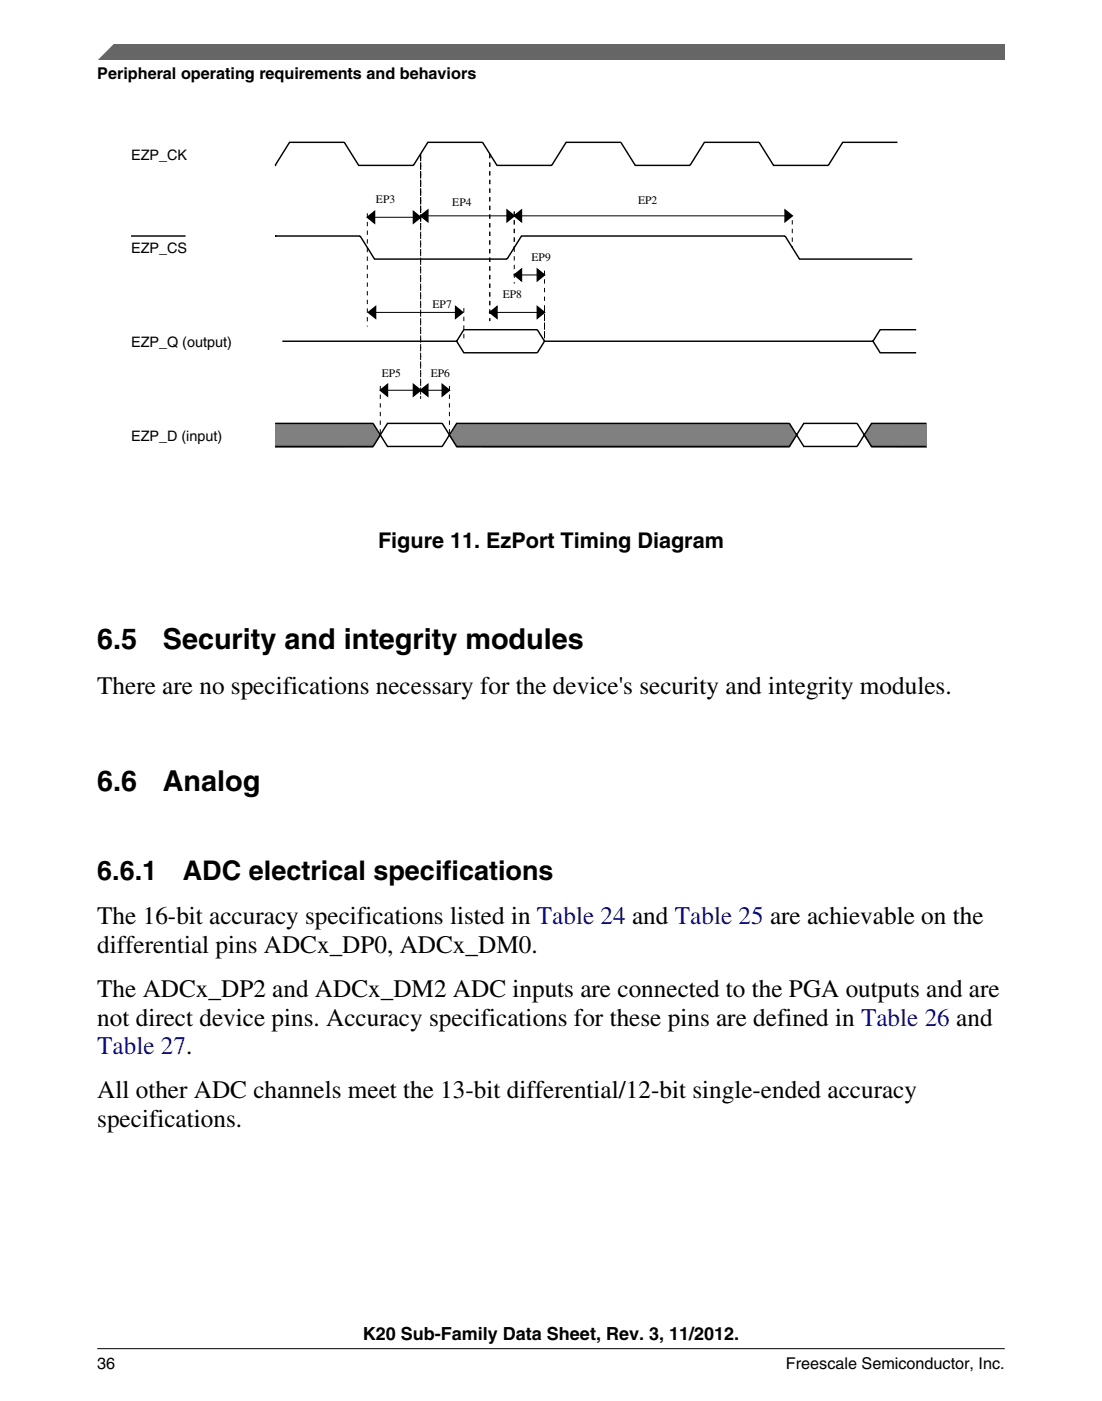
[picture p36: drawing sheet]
<svg xmlns="http://www.w3.org/2000/svg" width="216mm" height="274mm" viewBox="0 0 216 274" stroke-linecap="round" stroke-linejoin="round" font-family="sans-serif">
<defs><g id="words">
<g font-size="5.6">
<text x="19" y="127.1">6.5</text>
<text x="31.9" y="127.1">Security and integrity modules</text>
<text x="19" y="154.9">6.6</text>
<text x="31.9" y="154.9">Analog</text>
</g>
<g font-size="5.3">
<text x="19" y="172.3">6.6.1</text>
<text x="35.8" y="172.3">ADC electrical specifications</text>
</g>
<g font-size="4.9">
<text x="19" y="135.8">There are no specifications necessary for the device's security and integrity modules.</text>
<text x="19.1" y="180.9">The 16-bit accuracy specifications listed in Table 24 and Table 25 are achievable on the</text>
<text x="19.1" y="186.5">differential pins ADCx_DP0, ADCx_DM0.</text>
<text x="19.1" y="195.2">The ADCx_DP2 and ADCx_DM2 ADC inputs are connected to the PGA outputs and are</text>
<text x="19.1" y="200.8">not direct device pins. Accuracy specifications for these pins are defined in Table 26 and</text>
<text x="19.1" y="215.1">All other ADC channels meet the 13-bit differential/12-bit single-ended accuracy</text>
<text x="19.1" y="220.7">specifications.</text>
</g>
<text font-size="4.9" fill="#00f" x="19.1" y="206.4">Table 27.</text>
<text font-size="4.2" x="74.1" y="107.3">Figure 11. EzPort Timing Diagram</text>
<text font-size="3.5" x="71.1" y="262.3">K20 Sub-Family Data Sheet, Rev. 3, 11/2012.</text>
<g font-size="3.2">
<text x="19" y="15.5">Peripheral operating requirements and behaviors</text>
<text x="19.1" y="268">36</text>
<text x="154" y="268">Freescale Semiconductor, Inc.</text>
</g>
<g font-size="2.8">
<text x="25.7" y="31.3">EZP_CK</text>
<text x="25.7" y="49.6">EZP_CS</text>
<text x="25.7" y="67.9">EZP_Q (output)</text>
<text x="25.7" y="86.3">EZP_D (input)</text>
</g>
<g font-size="2.3">
<text x="73.7" y="39.7">EP3</text>
<text x="88.6" y="40.3">EP4</text>
<text x="125" y="40">EP2</text>
<text x="104.1" y="51">EP9</text>
<text x="98.5" y="58.3">EP8</text>
<text x="84.7" y="60.4">EP7</text>
<text x="74.8" y="73.9">EP5</text>
<text x="84.4" y="73.9">EP6</text>
</g>
</g></defs>
<g fill="#808080">
<path d="M53.9 82.9h13.6v4.8h-13.6z"/>
<path d="M67.5 82.9h5.6l1.4 2.5-1.4 2.3h-5.6z"/>
<path d="M89.5 82.9h5v4.8h-5l-1.4-2.3z"/>
<path d="M94.5 82.9h13.6v4.8h-13.6z"/>
<path d="M108.1 82.9h13.5v4.8h-13.5z"/>
<path d="M121.6 82.9h13.6v4.8h-13.6z"/>
<path d="M135.2 82.9h13.5v4.8h-13.5z"/>
<path d="M148.7 82.9h6l1.4 2.5-1.4 2.3h-6z"/>
<path d="M170.7 82.9h5.1v4.8h-5.1l-1.4-2.3z"/>
<path d="M175.8 82.9h5.9v4.8h-5.9z"/>
</g>
<g fill="none" stroke="#000" stroke-width=".28">
<path d="M53.9 32.4h.1M175.8 27.9h-10.7l-2.8 4.5h-10.7l-2.9-4.5h-10.7l-2.8 4.5h-10.7l-2.9-4.5h-10.7l-2.8 4.5h-10.7l-2.9-4.5h-10.7l-2.8 4.5h-10.7l-2.8-4.5h-10.8l-2.8 4.5M25.7 46.2h10.7M53.9 46.2h.1M53.9 46.2h16.7l2.8 4.5h25.9l2.9-4.5h51.6l2.8 4.5h22.1M72 42.5l1.4-1.1v2.3zM81 41.4l1.4 1.1-1.4 1.2zM82.4 42.3l1.4-1.2v2.3zM99.3 41.1l1.5 1.2-1.5 1.1zM100.8 42.3l1.4-1.2v2.3zM100.8 53.8l1.4-1.1v2.3zM105.3 52.7l1.4 1.1-1.4 1.2z"/>
<path d="M153.8 41.1l1.4 1.2-1.4 1.1zM55.3 66.8h34.2M72.2 61.2l1.4-1.2v2.3zM74.5 76.4l1.4-1.1v2.2zM81 75.3l1.4 1.1-1.4 1.1zM82.4 76.4l1.4-1.1v2.2zM86.6 75.3l1.5 1.1-1.5 1.1zM89.3 60l1.4 1.2-1.4 1.1zM89.5 66.8l1.4 2.3h14.4l1.4-2.3h64.3M89.5 66.8l1.4-2.2h14.4l1.4 2.2M96 61.2l1.4-1.2v2.3zM105.3 60l1.4 1.2-1.4 1.1z"/>
<path d="M171 66.8l1.4 2.3h7.1M179.5 64.6h-7.1l-1.4 2.2M53.9 82.9h19.2l2.8 4.5h10.7l2.9-4.5h65.2l2.8 4.5h10.4l2.8-4.5h10.8M53.9 87.4h19.2l2.8-4.5h10.7l2.9 4.5h65.2l2.8-4.5h10.4l2.8 4.5h10.8"/>
</g>
<g fill="#000">
<path d="M72 42.5l1.4-1.1v2.3zM81 41.4l1.4 1.1-1.4 1.2zM82.4 42.3l1.4-1.2v2.3zM100.8 42.3l1.4-1.2v2.3zM99.3 41.1l1.5 1.2-1.5 1.1zM100.8 53.8l1.4-1.1v2.3zM105.3 52.7l1.4 1.1-1.4 1.2zM153.8 41.1l1.4 1.2-1.4 1.1zM72.2 61.2l1.4-1.2v2.3zM74.5 76.4l1.4-1.1v2.2zM81 75.3l1.4 1.1-1.4 1.1zM82.4 76.4l1.4-1.1v2.2z"/>
<path d="M86.6 75.3l1.5 1.1-1.5 1.1zM89.3 60l1.4 1.2-1.4 1.1zM96 61.2l1.4-1.2v2.3zM105.3 60l1.4 1.2-1.4 1.1z"/>
</g>
<g fill="none" stroke="#000" stroke-width=".2" stroke-dasharray=".8 .8" stroke-linecap="butt">
<path d="M82.4 30.1v13.9M82.4 30.1v48M96 30.1v32.8M72 41.8v22.1M82.4 43.4v-13.3M100.8 41.4v7.1M100.8 48.5v7M106.7 53v13.8M155.2 43.1v5.4M74.5 75.6v9.6M82.4 77.3v-47.2M88.1 75.6v9.6"/>
<path d="M90.9 60.3v6.5M106.7 60.3v6.5"/>
</g>
<path d="M72 42.5h10.4M82.4 42.3h72.8M100.8 53.8h5.9M72.1 61.2h18.6M74.5 76.4h13.6M96 61.2h10.7" fill="none" stroke="#000" stroke-width=".2"/>
<path d="M19 11.7l5.7-3.1 172.2 .1v3z" fill="#666"/>
<path d="M22.5 8.6l-3.1 3.1" fill="none" stroke="#666" stroke-width=".28"/>
<path d="M19 264.1h177.8" fill="none" stroke="#000" stroke-width=".2"/>
<use href="#words"/>
</svg>
